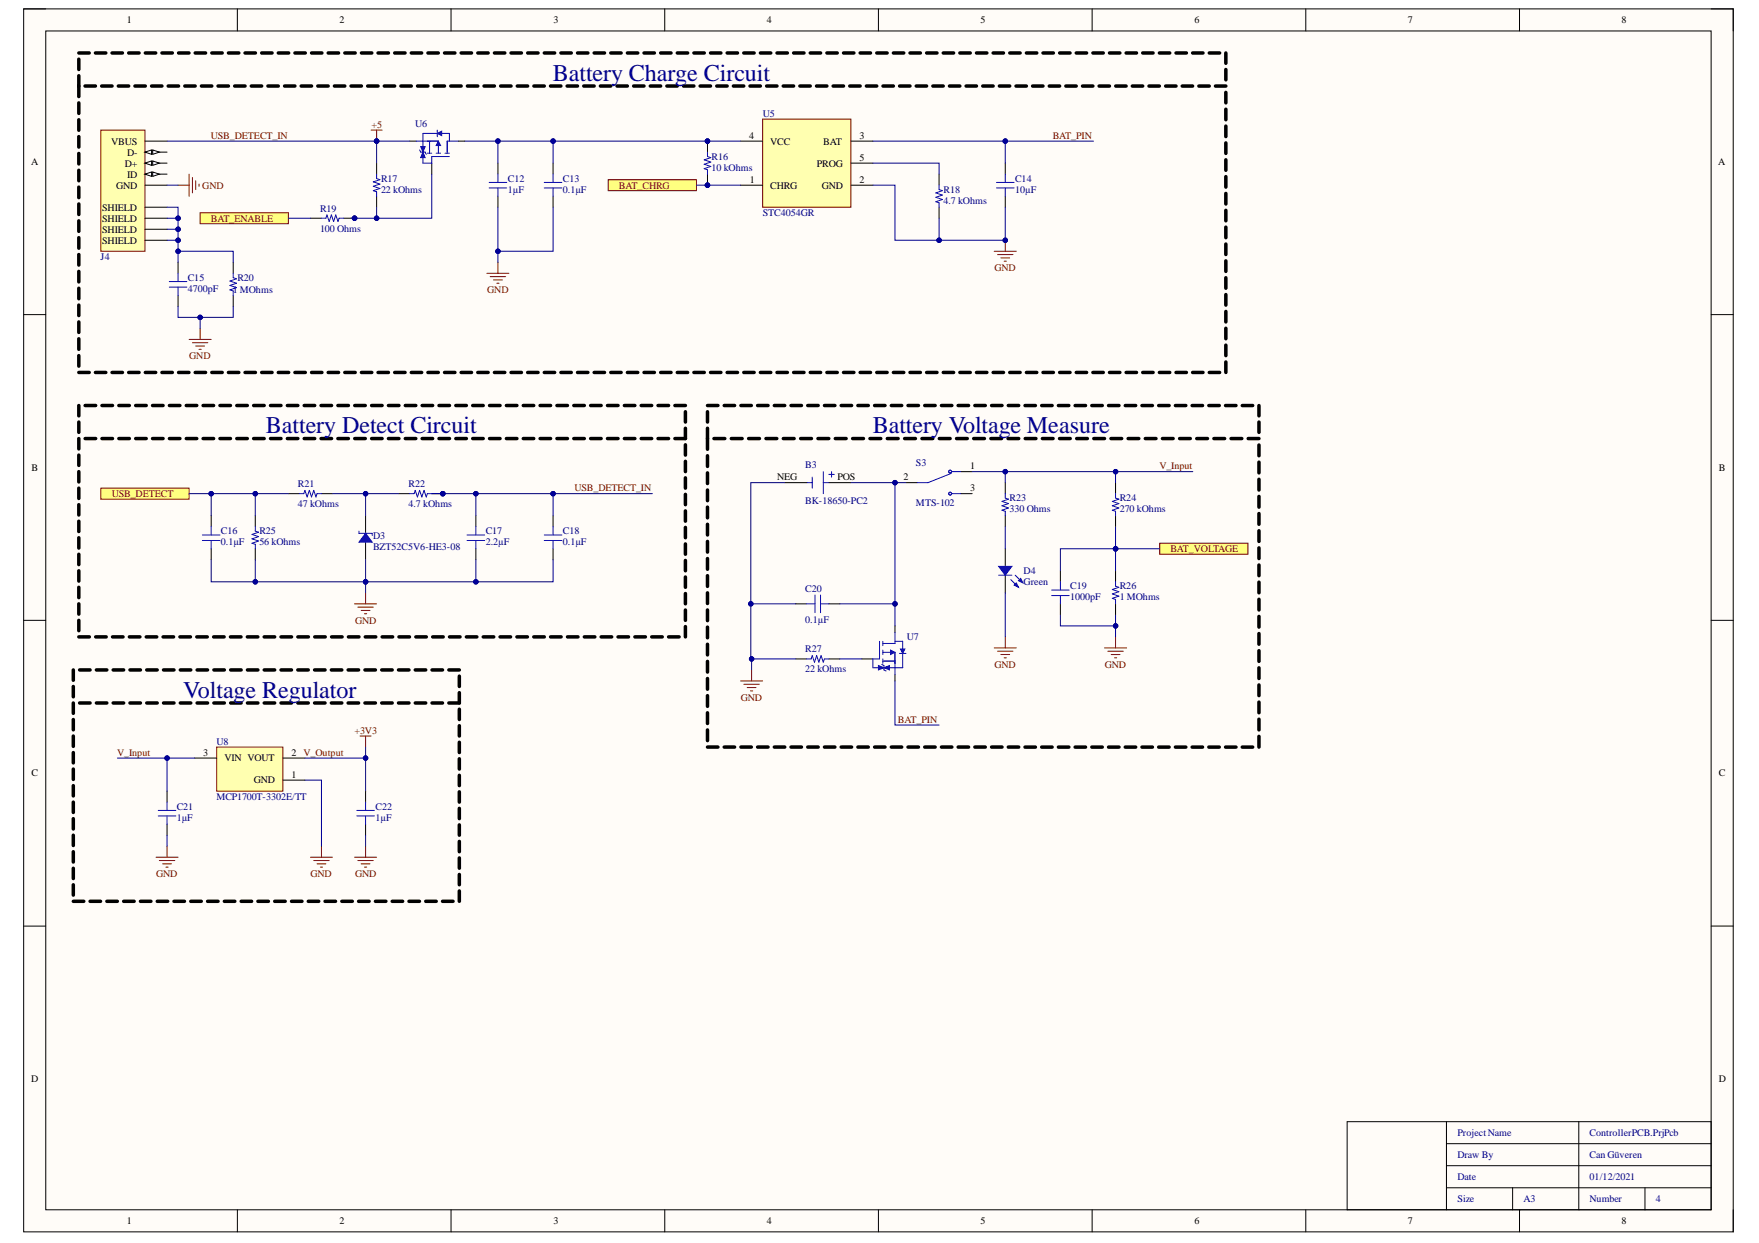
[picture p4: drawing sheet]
<svg xmlns="http://www.w3.org/2000/svg" width="297mm" height="210mm" viewBox="0 0 297 210" stroke-linecap="round" stroke-linejoin="round" font-family="sans-serif">
<defs><g id="words">
<g font-size="4.1" fill="#000080">
<text x="93.4" y="13.7">Battery Charge Circuit</text>
<text x="44.9" y="73.2">Battery Detect Circuit</text>
<text x="147.4" y="73.2">Battery Voltage Measure</text>
<text x="31" y="117.9">Voltage Regulator</text>
</g>
<g font-size="1.7">
<text x="21.4" y="3.9">1</text>
<text x="57.3" y="3.9">2</text>
<text x="93.5" y="3.9">3</text>
<text x="129.5" y="3.9">4</text>
<text x="165.6" y="3.9">5</text>
<text x="201.7" y="3.9">6</text>
<text x="237.7" y="3.9">7</text>
<text x="273.8" y="3.9">8</text>
<text x="126.5" y="23.5">4</text>
<text x="145.1" y="23.5">3</text>
<text x="5.2" y="27.9">A</text>
<text x="18.8" y="24.4">VBUS</text>
<text x="21.1" y="28.1">D+</text>
<text x="21.5" y="26.3">D-</text>
<text x="21.5" y="30">ID</text>
<text x="130.1" y="24.4">VCC</text>
<text x="137.9" y="28.1">PROG</text>
<text x="139" y="24.4">BAT</text>
<text x="145.1" y="27.2">5</text>
<text x="290.2" y="27.9">A</text>
<text x="17.3" y="35.6">SHIELD</text>
<text x="19.6" y="31.9">GND</text>
<text x="126.6" y="30.9">1</text>
<text x="130.1" y="31.9">CHRG</text>
<text x="138.8" y="31.9">GND</text>
<text x="145.1" y="30.9">2</text>
<text x="17.3" y="37.4">SHIELD</text>
<text x="17.3" y="39.3">SHIELD</text>
<text x="17.3" y="41.1">SHIELD</text>
<text x="5.3" y="79.5">B</text>
<text x="131.3" y="81.1">NEG</text>
<text x="141.4" y="81.1">POS</text>
<text x="152.6" y="81.1">2</text>
<text x="163.8" y="79.2">1</text>
<text x="163.8" y="83">3</text>
<text x="290.2" y="79.5">B</text>
<text x="5.3" y="131.1">C</text>
<text x="34.3" y="127.7">3</text>
<text x="37.9" y="128.6">VIN VOUT</text>
<text x="49.2" y="131.4">1</text>
<text x="49.2" y="127.7">2 V_Output</text>
<text x="290.2" y="131.1">C</text>
<text x="42.9" y="132.3">GND</text>
<text x="5.2" y="182.7">D</text>
<text x="290.2" y="182.7">D</text>
<text x="21.4" y="206.7">1</text>
<text x="57.3" y="206.7">2</text>
<text x="93.5" y="206.7">3</text>
<text x="129.5" y="206.7">4</text>
<text x="165.6" y="206.7">5</text>
<text x="201.7" y="206.7">6</text>
<text x="237.7" y="206.7">7</text>
<text x="273.8" y="206.7">8</text>
</g>
<g font-size="1.7" fill="#800000">
<text x="35.6" y="23.5">USB_DETECT_IN</text>
<text x="62.8" y="21.6">+5</text>
<text x="177.8" y="23.5">BAT_PIN</text>
<text x="34.2" y="31.9">GND</text>
<text x="104.5" y="31.9">BAT_CHRG</text>
<text x="35.6" y="37.4">BAT_ENABLE</text>
<text x="168" y="45.8">GND</text>
<text x="82.3" y="49.5">GND</text>
<text x="32" y="60.7">GND</text>
<text x="18.9" y="83.9">USB_DETECT</text>
<text x="97" y="83">USB_DETECT_IN</text>
<text x="195.8" y="79.2">V_Input</text>
<text x="197.6" y="93.3">BAT_VOLTAGE</text>
<text x="60" y="105.3">GND</text>
<text x="168" y="112.8">GND</text>
<text x="186.6" y="112.8">GND</text>
<text x="125.1" y="118.4">GND</text>
<text x="59.9" y="123.9">+3V3</text>
<text x="151.6" y="122.1">BAT_PIN</text>
<text x="19.8" y="127.7">V_Input</text>
<text x="26.4" y="148.1">GND</text>
<text x="52.4" y="148.1">GND</text>
<text x="60" y="148.1">GND</text>
</g>
<g font-size="1.7" fill="#000080">
<text x="70.1" y="21.4">U6</text>
<text x="128.8" y="19.8">U5</text>
<text x="120.2" y="28.9">10 kOhms</text>
<text x="120.2" y="27">R16</text>
<text x="54" y="35.7">R19</text>
<text x="64.4" y="32.6">22 kOhms</text>
<text x="64.4" y="30.8">R17</text>
<text x="85.8" y="32.6">1µF</text>
<text x="85.8" y="30.8">C12</text>
<text x="95.1" y="32.6">0.1µF</text>
<text x="95.1" y="30.8">C13</text>
<text x="159.3" y="34.5">4.7 kOhms</text>
<text x="159.3" y="32.6">R18</text>
<text x="171.4" y="32.6">10µF</text>
<text x="171.4" y="30.8">C14</text>
<text x="54" y="39.1">100 Ohms</text>
<text x="128.8" y="36.5">STC4054GR</text>
<text x="17" y="43.9">J4</text>
<text x="31.7" y="47.5">C15</text>
<text x="40.1" y="47.5">R20</text>
<text x="31.7" y="49.3">4700pF</text>
<text x="39.3" y="49.5">1 MOhms</text>
<text x="50.3" y="82.3">R21</text>
<text x="69" y="82.3">R22</text>
<text x="136" y="79.1">B3</text>
<text x="154.7" y="78.7">S3</text>
<text x="50.3" y="85.6">47 kOhms</text>
<text x="69" y="85.6">4.7 kOhms</text>
<text x="136" y="85.1">BK-18650-PC2</text>
<text x="154.7" y="85.4">MTS-102</text>
<text x="170.5" y="86.5">330 Ohms</text>
<text x="170.5" y="84.7">R23</text>
<text x="189.1" y="86.5">270 kOhms</text>
<text x="189.1" y="84.7">R24</text>
<text x="37.3" y="92.1">0.1µF</text>
<text x="37.3" y="90.2">C16</text>
<text x="43.8" y="92.1">56 kOhms</text>
<text x="43.8" y="90.2">R25</text>
<text x="63" y="91">D3</text>
<text x="63" y="92.8">BZT52C5V6-HE3-08</text>
<text x="82" y="92.1">2.2µF</text>
<text x="82" y="90.2">C17</text>
<text x="95.1" y="92.1">0.1µF</text>
<text x="95.1" y="90.2">C18</text>
<text x="136" y="99.9">C20</text>
<text x="172.9" y="97">D4</text>
<text x="172.9" y="98.8">Green</text>
<text x="180.7" y="101.4">1000pF</text>
<text x="180.7" y="99.5">C19</text>
<text x="189.1" y="101.4">1 MOhms</text>
<text x="189.1" y="99.5">R26</text>
<text x="136" y="105.2">0.1µF</text>
<text x="136" y="113.5">22 kOhms</text>
<text x="136" y="110.2">R27</text>
<text x="153.2" y="108.1">U7</text>
<text x="36.5" y="125.8">U8</text>
<text x="29.9" y="136.8">C21</text>
<text x="36.5" y="135.1">MCP1700T-3302E/TT</text>
<text x="63.4" y="136.8">C22</text>
<text x="29.9" y="138.6">1µF</text>
<text x="63.4" y="138.6">1µF</text>
<text x="246.1" y="191.9">ProjectName</text>
<text x="268.4" y="191.9">ControllerPCB.PrjPcb</text>
<text x="246.1" y="195.6">Draw By</text>
<text x="268.4" y="195.6">Can Güveren</text>
<text x="246.1" y="199.3">Date</text>
<text x="246.1" y="203">Size</text>
<text x="257.3" y="203">A3</text>
<text x="268.4" y="203">Number</text>
<text x="268.4" y="199.3">01/12/2021</text>
<text x="279.6" y="203">4</text>
</g>
</g></defs>
<path d="M4 1.5h288.7v206.5h-288.7z" fill-rule="evenodd" fill="#fffcf8"/>
<path d="M4 1.5h288.7v206.5h-288.7z" fill="none" stroke="#000" stroke-width=".17"/>
<path d="M7.7 5.2h281.3v199.1h-281.3z" fill-rule="evenodd" fill="#fffcf8"/>
<g fill="none" stroke="#000" stroke-width=".17">
<path d="M4 1.5h3.7M7.7 5.2h281.3v199.1h-281.3zM40.1 1.5v3.7M76.2 1.5v3.7M112.3 1.5v3.7M148.3 1.5v3.7M184.4 1.5v3.7M220.5 1.5v3.7M256.6 1.5v3.7M289 1.5h3.7v3.7M169.8 27.5v1.9M169.8 33.1v1.9"/>
<path d="M4 53.1h3.7M289 53.1h3.7M4 104.8h3.7M134.4 111.3h1.8M134.4 102h1.8M140 111.3h1.8M140 102h1.8M289 104.8h3.7M4 156.4h3.7M289 156.4h3.7M227.5 189.4h61.5v14.9h-61.5zM244.3 189.4v14.9"/>
<path d="M244.3 193.1h44.7M244.3 196.9h44.7M266.6 189.4v14.9M40.1 204.3v3.7M76.2 204.3v3.7M112.3 204.3v3.7M148.3 204.3v3.7M184.4 204.3v3.7M220.5 204.3v3.7M244.3 200.6h44.7M255.4 200.6v3.7M256.6 204.3v3.7"/>
<path d="M277.8 200.6v3.7M292.7 204.3v3.7"/>
</g>
<path d="M168.3 30.8h2.9M168.3 31.7h2.9M169.8 29.4v1.4M169.8 31.7v1.4M136.2 111.3h.8l.2-.6 .3 1.1 .4-1.1 .4 1.1 .4-1.1 .3 1.1 .2-.5h.8M136.2 102h1.4M137.6 100.5v3M138.6 102h1.4M138.6 100.5v3" fill="none" stroke="#00f" stroke-width=".17"/>
<path d="M167.9 42.4h3.7M168.5 43h2.6M169 43.6h1.5M169.6 44.1h.3M169.8 40.6v1.8M125.1 115h3.7M125.6 115.5h2.6M126.2 116.1h1.5M126.7 116.7h.4M126.9 113.1v1.9" fill="none" stroke="#800000" stroke-width=".17"/>
<circle cx="169.8" cy="40.6" r=".37" fill="#000080"/>
<circle cx="169.8" cy="40.6" r=".37" fill="none" stroke="#000080" stroke-width=".17"/>
<path d="M63.6 27.5v1.9M63.6 33.1v1.9M158.6 29.4v1.9M158.6 35v1.9" fill="none" stroke="#000" stroke-width=".17"/>
<path d="M63.6 29.4v.8l.6 .1-1.2 .4 1.2 .4-1.2 .4 1.2 .3-1.2 .4 .6 .2v.7M158.6 31.3v.7l.5 .2-1.1 .4 1.1 .3-1.1 .4 1.1 .4-1.1 .4 .6 .1v.8" fill="none" stroke="#00f" stroke-width=".17"/>
<path d="M82.2 46.2h3.7M82.8 46.7h2.6M83.3 47.3h1.5M83.9 47.8h.4M84.1 44.3v1.9" fill="none" stroke="#800000" stroke-width=".17"/>
<circle cx="59.9" cy="36.9" r=".37" fill="#000080"/>
<circle cx="59.9" cy="36.9" r=".37" fill="none" stroke="#000080" stroke-width=".17"/>
<path d="M58 36.9h1.9" fill="none" stroke="#000" stroke-width=".17"/>
<circle cx="59.9" cy="36.9" r=".37" fill="#000080"/>
<circle cx="59.9" cy="36.9" r=".37" fill="none" stroke="#000080" stroke-width=".17"/>
<path d="M52.4 36.9h1.9M84.1 27.5v1.9M84.1 33.1v1.9M93.4 27.5v1.9M93.4 33.1v1.9" fill="none" stroke="#000" stroke-width=".17"/>
<path d="M54.3 36.9h.7l.2-.6 .4 1.1 .4-1.1 .3 1.1 .4-1.1 .4 1.1 .2-.5h.7M82.6 30.8h3M82.6 31.7h3M84.1 29.4v1.4M84.1 31.7v1.4M91.9 30.8h3M91.9 31.7h3M93.4 29.4v1.4M93.4 31.7v1.4" fill="none" stroke="#00f" stroke-width=".17"/>
<path d="M17 22h7.5v20.4h-7.5z" fill-rule="evenodd" fill="#ffffb0"/>
<path d="M17 22h7.5v20.4h-7.5z" fill="none" stroke="#800000" stroke-width=".17"/>
<path d="M24.5 23.8h3.7M24.5 25.7h3.7" fill="none" stroke="#000" stroke-width=".17"/>
<path d="M24.5 25.7l1.1-.4v.8z" fill="#f8fcff"/>
<path d="M24.5 25.7l1.1-.4v.8z" fill="none" stroke="#000" stroke-width=".17"/>
<path d="M25.8 25.3l1.1 .4-1.1 .4z" fill="#f8fcff"/>
<path d="M24.5 27.5h3.7M25.8 25.3l1.1 .4-1.1 .4z" fill="none" stroke="#000" stroke-width=".17"/>
<path d="M24.5 27.5l1.1-.3v.7z" fill="#f8fcff"/>
<path d="M24.5 27.5l1.1-.3v.7z" fill="none" stroke="#000" stroke-width=".17"/>
<path d="M25.8 27.2l1.1 .3-1.1 .4z" fill="#f8fcff"/>
<path d="M24.5 29.4h3.7M25.8 27.2l1.1 .3-1.1 .4z" fill="none" stroke="#000" stroke-width=".17"/>
<path d="M24.5 29.4l1.1-.4v.8z" fill="#f8fcff"/>
<path d="M24.5 29.4l1.1-.4v.8z" fill="none" stroke="#000" stroke-width=".17"/>
<path d="M25.8 29l1.1 .4-1.1 .4z" fill="#f8fcff"/>
<path d="M24.5 31.3h3.7M24.5 35h3.7M24.5 36.9h3.7M24.5 38.7h3.7M25.8 29l1.1 .4-1.1 .4zM24.5 40.6h3.7M179.1 96.4v1.9M188.4 81.5v1.9M188.4 87.1v1.8M188.4 96.4v1.9M179.1 102v1.8M188.4 102v1.8" fill="none" stroke="#000" stroke-width=".17"/>
<path d="M30.1 31.3h1.8M31.9 29.4v3.7M32.5 30v2.6M33.1 30.5v1.5M33.6 31.1v.4M186.5 109.4h3.8M187.1 110h2.6M187.6 110.5h1.5M188.2 111.1h.4M188.4 107.6v1.8" fill="none" stroke="#800000" stroke-width=".17"/>
<path d="M177.6 99.6h3M179.1 98.3v1.3M188.4 83.4v.7l.5 .2-1.1 .4 1.1 .3-1.1 .4 1.1 .4-1.1 .4 .6 .1v.8M188.4 98.3v.7l.5 .2-1.1 .4 1.1 .3-1.1 .4 1.1 .4-1.1 .3 .6 .2v.8M177.6 100.6h3M179.1 100.6v1.4" fill="none" stroke="#00f" stroke-width=".17"/>
<path d="M128.8 20.1h14.9v14.9h-14.9z" fill-rule="evenodd" fill="#ffffb0"/>
<path d="M128.8 20.1h14.9v14.9h-14.9z" fill="none" stroke="#800000" stroke-width=".17"/>
<path d="M125.1 31.3h3.7M125.1 23.8h3.7M143.7 31.3h3.7M143.7 23.8h3.7M143.7 27.5h3.7" fill="none" stroke="#000" stroke-width=".17"/>
<circle cx="119.5" cy="23.8" r=".37" fill="#000080"/>
<circle cx="119.5" cy="23.8" r=".37" fill="none" stroke="#000080" stroke-width=".17"/>
<circle cx="119.5" cy="31.3" r=".37" fill="#000080"/>
<circle cx="119.5" cy="31.3" r=".37" fill="none" stroke="#000080" stroke-width=".17"/>
<path d="M119.5 23.8v1.9" fill="none" stroke="#000" stroke-width=".17"/>
<circle cx="119.5" cy="23.8" r=".37" fill="#000080"/>
<circle cx="119.5" cy="23.8" r=".37" fill="none" stroke="#000080" stroke-width=".17"/>
<path d="M119.5 29.4v1.9" fill="none" stroke="#000" stroke-width=".17"/>
<circle cx="119.5" cy="31.3" r=".37" fill="#000080"/>
<circle cx="119.5" cy="31.3" r=".37" fill="none" stroke="#000080" stroke-width=".17"/>
<path d="M119.5 25.7v.7l.5 .2-1.1 .4 1.1 .4-1.1 .3 1.1 .4-1.1 .4 .6 .2v.7" fill="none" stroke="#00f" stroke-width=".17"/>
<path d="M62.7 22h1.8M63.6 22v1.8" fill="none" stroke="#800000" stroke-width=".17"/>
<circle cx="63.6" cy="23.8" r=".37" fill="#000080"/>
<circle cx="63.6" cy="23.8" r=".37" fill="none" stroke="#000080" stroke-width=".17"/>
<path d="M30.1 44.3v1.9M30.1 49.9v1.8M39.4 44.3v1.9M39.4 49.9v1.8M35.7 87.1v1.8M35.7 92.7v1.8M61.7 87.1v3M61.7 91.6v2.9M80.4 87.1v1.8M80.4 92.7v1.8" fill="none" stroke="#000" stroke-width=".17"/>
<g fill="none" stroke="#00f" stroke-width=".17">
<path d="M28.6 47.5h3M28.6 48.5h3M30.1 46.2v1.3M30.1 48.5v1.4M39.4 46.2v.7l.5 .2-1.1 .4 1.1 .3-1.1 .4 1.1 .4-1.1 .3 .6 .2v.8M34.2 90.3h2.9M34.2 91.3h2.9M35.7 88.9v1.4M35.7 91.3v1.4M60.6 90.1h2.3M78.9 90.3h2.9M78.9 91.3h2.9"/>
<path d="M80.4 88.9v1.4M80.4 91.3v1.4"/>
</g>
<path d="M31.9 57.3h3.8M32.5 57.9h2.6M33.1 58.4h1.4M33.6 59h.4M33.8 55.5v1.8" fill="none" stroke="#800000" stroke-width=".17"/>
<path d="M61.7 90.1l1.2 1.5h-2.3z" fill="#00f"/>
<path d="M60.6 89.7v.4M61.7 90.1l1.2 1.5h-2.3zM62.9 90.1v.3" fill="none" stroke="#00f" stroke-width=".17"/>
<circle cx="74.8" cy="83.4" r=".37" fill="#000080"/>
<circle cx="74.8" cy="83.4" r=".37" fill="none" stroke="#000080" stroke-width=".17"/>
<path d="M67.3 83.4h1.9M72.9 83.4h1.9" fill="none" stroke="#000" stroke-width=".17"/>
<circle cx="74.8" cy="83.4" r=".37" fill="#000080"/>
<circle cx="74.8" cy="83.4" r=".37" fill="none" stroke="#000080" stroke-width=".17"/>
<path d="M43.1 88.9v.8l.6 .2-1.2 .3 1.2 .4-1.2 .4 1.2 .4-1.2 .3 .6 .2v.8M50.6 83.4h.7l.2-.6 .4 1.1 .3-1.1 .4 1.1 .4-1.1 .4 1.1 .1-.5h.8M69.2 83.4h.7l.2-.6 .4 1.1 .4-1.1 .3 1.1 .4-1.1 .4 1.1 .2-.5h.7M91.9 90.3h3M91.9 91.3h3M93.4 88.9v1.4M93.4 91.3v1.4" fill="none" stroke="#00f" stroke-width=".17"/>
<path d="M43.1 87.1v1.8M43.1 92.7v1.8M48.7 83.4h1.9M54.3 83.4h1.8M93.4 87.1v1.8M93.4 92.7v1.8" fill="none" stroke="#000" stroke-width=".17"/>
<path d="M59.9 102h3.7M60.4 102.5h2.6M61 103.1h1.5M61.5 103.6h.4M61.7 100.1v1.9" fill="none" stroke="#800000" stroke-width=".17"/>
<g fill="none" stroke="#000" stroke-width=".59">
<path d="M13.3 10v1.7M13.3 12.8v3.5M13.3 17.4v1.8M13.3 8.9h1.8M14.4 14.5h1.7M16.1 8.9h1.8M17.2 14.5h1.7M18.9 8.9h1.8M20 14.5h1.7M21.7 8.9h1.8M22.8 14.5h1.7M24.5 8.9h1.8"/>
<path d="M25.6 14.5h1.7M27.3 8.9h1.8M28.4 14.5h1.8M30.2 8.9h1.7M31.2 14.5h1.8M33 8.9h1.7M34 14.5h1.8M35.8 8.9h1.7M36.8 14.5h1.8M38.6 8.9h1.7M39.6 14.5h1.8M41.4 8.9h1.7"/>
<path d="M42.4 14.5h1.8M44.2 8.9h1.7M45.2 14.5h1.8M47 8.9h1.7M48.1 14.5h1.7M49.8 8.9h1.8M50.9 14.5h1.7M52.6 8.9h1.8M53.7 14.5h1.7M55.4 8.9h1.8M56.5 14.5h1.7M58.2 8.9h1.8"/>
<path d="M59.3 14.5h1.7M61 8.9h1.8M62.1 14.5h1.7M63.8 8.9h1.8M64.9 14.5h1.7M66.6 8.9h1.8M67.7 14.5h1.8M69.5 8.9h1.7M70.5 14.5h1.8M72.3 8.9h1.7M73.3 14.5h1.8M75.1 8.9h1.7"/>
<path d="M76.1 14.5h1.8M77.9 8.9h1.7M78.9 14.5h1.8M80.7 8.9h1.7M81.7 14.5h1.8M83.5 8.9h1.7M84.5 14.5h1.8M86.3 8.9h1.8M87.4 14.5h1.7M89.1 8.9h1.8M90.2 14.5h1.7M91.9 8.9h1.8"/>
<path d="M93 14.5h1.7M94.7 8.9h1.8M95.8 14.5h1.7M97.5 8.9h1.8M98.6 14.5h1.7M100.3 8.9h1.8M101.4 14.5h1.7M103.1 8.9h1.8M104.2 14.5h1.7M105.9 8.9h1.8M107 14.5h1.8M108.8 8.9h1.7"/>
<path d="M109.8 14.5h1.8M111.6 8.9h1.7M112.6 14.5h1.8M114.4 8.9h1.7M115.4 14.5h1.8M117.2 8.9h1.7M118.2 14.5h1.8M120 8.9h1.7M121 14.5h1.8M122.8 8.9h1.7M123.8 14.5h1.8M125.6 8.9h1.8"/>
<path d="M126.6 14.5h1.8M128.4 8.9h1.8M129.5 14.5h1.7M131.2 8.9h1.8M132.3 14.5h1.7M134 8.9h1.8M135.1 14.5h1.7M136.8 8.9h1.8M137.9 14.5h1.7M139.6 8.9h1.8M140.7 14.5h1.7M142.4 8.9h1.8"/>
<path d="M143.5 14.5h1.7M145.2 8.9h1.8M146.3 14.5h1.8M148.1 8.9h1.7M149.1 14.5h1.8M150.9 8.9h1.7M151.9 14.5h1.8M153.7 8.9h1.7M154.7 14.5h1.8M156.5 8.9h1.7M157.5 14.5h1.8M159.3 8.9h1.7"/>
<path d="M160.3 14.5h1.8M162.1 8.9h1.7M163.1 14.5h1.8M164.9 8.9h1.8M166 14.5h1.7M167.7 8.9h1.8M168.8 14.5h1.7M170.5 8.9h1.8M171.6 14.5h1.7M173.3 8.9h1.8M174.4 14.5h1.7M176.1 8.9h1.8"/>
<path d="M177.2 14.5h1.7M178.9 8.9h1.8M180 14.5h1.7M181.7 8.9h1.8M182.8 14.5h1.8M184.6 8.9h1.7M185.6 14.5h1.8M187.4 8.9h1.7M188.4 14.5h1.8M190.2 8.9h1.7M191.2 14.5h1.8M193 8.9h1.7"/>
<path d="M194 14.5h1.8M195.8 8.9h1.7M196.8 14.5h1.8M198.6 8.9h1.7M199.6 14.5h1.8M201.4 8.9h1.7M202.5 14.5h1.7M204.2 8.9h1.8M205.3 14.5h1.7M207 8.9v1.8M207 11.7v1.8M207 15.6v1.8"/>
<path d="M207 18.4v1.8M13.3 20.2v1.8M13.3 23.1v1.7M13.3 25.9v1.8M13.3 28.8v1.7M13.3 31.6v1.8M13.3 34.4v1.8M13.3 37.3v1.8M207 21.3v1.8M207 24.1v1.8M207 27v1.8M207 29.8v1.8"/>
<path d="M207 32.7v1.7M207 35.5v1.8M207 38.4v1.7M13.3 40.1v1.8M13.3 43v1.8M13.3 45.8v1.8M13.3 48.7v1.8M13.3 51.5v1.8M13.3 54.4v1.7M13.3 57.2v1.8M207 41.2v1.8M207 44v1.8"/>
<path d="M207 46.9v1.8M207 49.7v1.8M207 52.6v1.8M207 55.4v1.8M207 58.3v1.8M13.3 60.1v1.7M13.3 68.5v1.7M13.3 71.3v1.7M13.3 74.1v1.7M13.3 76.9v1.7M13.3 79.6v1.8M13.3 62.9h1.8"/>
<path d="M14.4 74.1h1.8M14.4 68.5h1.8M16.1 62.9h1.8M17.2 74.1h1.8M17.2 68.5h1.8M18.9 62.9h1.8M20.1 74.1h1.7M20.1 68.5h1.7M21.7 62.9h1.8M22.9 74.1h1.8M22.9 68.5h1.8M24.5 62.9h1.8"/>
<path d="M25.8 74.1h1.7M25.8 68.5h1.7M27.3 62.9h1.8M28.6 74.1h1.8M28.6 68.5h1.8M30.2 62.9h1.7M31.4 74.1h1.8M31.4 68.5h1.8M33 62.9h1.7M34.3 74.1h1.8M34.3 68.5h1.8M35.8 62.9h1.7"/>
<path d="M37.1 74.1h1.8M37.1 68.5h1.8M38.6 62.9h1.7M40 74.1h1.8M40 68.5h1.8M41.4 62.9h1.7M42.8 74.1h1.8M42.8 68.5h1.8M44.2 62.9h1.7M45.7 74.1h1.8M45.7 68.5h1.8M47 62.9h1.7"/>
<path d="M48.5 74.1h1.8M48.5 68.5h1.8M49.8 62.9h1.8M51.4 74.1h1.7M51.4 68.5h1.7M52.6 62.9h1.8M54.2 74.1h1.8M54.2 68.5h1.8M55.4 62.9h1.8M57.1 74.1h1.7M57.1 68.5h1.7M58.2 62.9h1.8"/>
<path d="M59.9 74.1h1.8M59.9 68.5h1.8M61 62.9h1.8M62.8 74.1h1.7M62.8 68.5h1.7M63.8 62.9h1.8M65.6 74.1h1.8M65.6 68.5h1.8M66.6 62.9h1.8M68.4 74.1h1.8M68.4 68.5h1.8M69.5 62.9h1.7"/>
<path d="M71.3 74.1h1.8M71.3 68.5h1.8M72.3 62.9h1.7M74.1 74.1h1.8M74.1 68.5h1.8M75.1 62.9h1.7M77 74.1h1.8M77 68.5h1.8M77.9 62.9h1.7M79.8 74.1h1.8M79.8 68.5h1.8M80.7 62.9h1.7"/>
<path d="M82.7 74.1h1.7M82.7 68.5h1.7M83.5 62.9h1.7M85.5 74.1h1.8M85.5 68.5h1.8M86.3 62.9h1.8M88.4 74.1h1.7M88.4 68.5h1.7M89.1 62.9h1.8M91.2 74.1h1.8M91.2 68.5h1.8M91.9 62.9h1.8"/>
<path d="M94 74.1h1.8M94 68.5h1.8M94.7 62.9h1.8M96.9 74.1h1.8M96.9 68.5h1.8M97.5 62.9h1.8M99.7 74.1h1.8M99.7 68.5h1.8M100.3 62.9h1.8M102.6 74.1h1.8M102.6 68.5h1.8M103.1 62.9h1.8"/>
<path d="M105.4 74.1h1.8M105.4 68.5h1.8M105.9 62.9h1.8M108.3 74.1h1.8M108.3 68.5h1.8M108.8 62.9h1.7M111.1 74.1h1.8M111.1 68.5h1.8M111.6 62.9h1.7M114 68.5h1.7M114.4 62.9h1.7M115.7 72.3v1.8h-1.7"/>
<path d="M115.7 69.5v1.8M115.7 75.1v1.8M115.7 77.9v1.7M117.2 62.9h1.7M119.5 69.5v1.8M119.5 72.3v3.6M119.5 77v1.8M119.5 79.9v1.8M119.5 68.5h1.7M120 62.9h1.7M120.6 74.1h1.8M122.3 68.5h1.8"/>
<path d="M122.8 62.9h1.7M123.5 74.1h1.8M125.1 68.5h1.8M125.6 62.9h1.8M126.4 74.1h1.9M127.9 68.5h1.8M128.4 62.9h1.8M129.4 74.1h1.8M130.8 68.5h1.7M131.2 62.9h1.8M132.3 74.1h1.8M133.6 68.5h1.7"/>
<path d="M134 62.9h1.8M135.2 74.1h1.8M136.4 68.5h1.8M136.8 62.9h1.8M138.1 74.1h1.9M139.2 68.5h1.8M139.6 62.9h1.8M141.1 74.1h1.8M142 68.5h1.8M142.4 62.9h1.8M144 74.1h1.8M144.9 68.5h1.7"/>
<path d="M145.2 62.9h1.8M146.9 74.1h1.8M147.7 68.5h1.8M148.1 62.9h1.7M149.8 74.1h1.9M150.5 68.5h1.8M150.9 62.9h1.7M152.8 74.1h1.8M153.3 68.5h1.8M153.7 62.9h1.7M155.7 74.1h1.8M156.2 68.5h1.7"/>
<path d="M156.5 62.9h1.7M158.6 74.1h1.8M159 68.5h1.7M159.3 62.9h1.7M161.5 74.1h1.8M161.8 68.5h1.8M162.1 62.9h1.7M164.4 74.1h1.8M164.6 68.5h1.8M164.9 62.9h1.8M167.3 74.1h1.8M167.4 68.5h1.8"/>
<path d="M167.7 62.9h1.8M170.2 74.1h1.8M170.3 68.5h1.7M170.5 62.9h1.8M173.1 68.5h1.7M173.1 74.1h1.8M173.3 62.9h1.8M175.9 68.5h1.8M176 74.1h1.8M176.1 62.9h1.8M178.7 68.5h1.8M178.9 74.1h1.8"/>
<path d="M178.9 62.9h1.8M181.6 68.5h1.7M181.7 62.9h1.8M181.8 74.1h1.8M184.4 68.5h1.7M184.6 62.9h1.7M184.7 74.1h1.8M187.2 68.5h1.8M187.4 62.9h1.7M187.6 74.1h1.8M190 68.5h1.8M190.2 62.9h1.7"/>
<path d="M190.5 74.1h1.8M192.8 68.5h1.8M193 62.9h1.7M193.4 74.1h1.8M195.7 68.5h1.7M195.8 62.9h1.7M196.3 74.1h1.8M198.5 68.5h1.8M198.6 62.9h1.7M199.2 74.1h1.8M201.3 68.5h1.8M201.4 62.9h1.7"/>
<path d="M202.1 74.1h1.8M204.1 68.5h1.8M204.2 62.9h1.8M205 74.1h1.8M207 68.5h1.7M207 61.1v1.8M207.9 74.1h1.8M209.8 68.5h1.7M210.8 74.1h1.8M212.6 68.5v1.7M212.6 71.3v1.7M212.6 75.1v1.9"/>
<path d="M212.6 78v1.9M13.3 82.4v1.8M13.3 85.2v1.8M13.3 88v1.8M13.3 90.8v1.7M13.3 93.6v1.7M13.3 96.4v1.7M13.3 99.2v1.7M115.7 80.7v1.7M115.7 83.5v1.7M115.7 86.3v1.7M115.7 89.1v1.7"/>
<path d="M115.7 91.9v1.7M115.7 94.6v1.8M115.7 97.4v1.8M119.5 82.7v1.9M119.5 85.6v1.8M119.5 88.5v1.8M119.5 91.4v1.8M119.5 94.3v1.8M119.5 97.2v1.8M212.6 80.9v1.9M212.6 83.8v1.8M212.6 86.7v1.8"/>
<path d="M212.6 89.6v1.8M212.6 92.5v1.8M212.6 95.4v1.8M212.6 98.3v1.8M13.3 102v1.7M13.3 104.8v1.7M13.3 107.6h1.8M16.2 107.6h1.7M19 107.6h1.8M21.8 107.6h1.8M24.7 107.6h1.8M27.5 107.6h1.8"/>
<path d="M30.4 107.6h1.8M33.2 107.6h1.8M36.1 107.6h1.8M38.9 107.6h1.8M41.8 107.6h1.7M44.6 107.6h1.8M47.5 107.6h1.7M50.3 107.6h1.8M53.1 107.6h1.8M56 107.6h1.8M58.8 107.6h1.8M61.7 107.6h1.8"/>
<path d="M64.5 107.6h1.8M67.4 107.6h1.8M70.2 107.6h1.8M73.1 107.6h1.7M75.9 107.6h1.8M78.8 107.6h1.7M81.6 107.6h1.8M84.4 107.6h1.8M87.3 107.6h1.8M90.1 107.6h1.8M93 107.6h1.8M95.8 107.6h1.8"/>
<path d="M98.7 107.6h1.8M101.5 107.6h1.8M104.4 107.6h1.7M107.2 107.6h1.8M110.1 107.6h1.7M112.9 107.6h1.8M115.7 100.2v1.8M115.7 103v1.8M115.7 105.8v1.8M119.5 100.1v1.8M119.5 103v1.8M119.5 105.9v1.8"/>
<path d="M119.5 108.8v1.8M119.5 111.7v1.8M119.5 114.6v1.8M119.5 117.5v1.8M212.6 101.2v1.8M212.6 104.1v1.8M212.6 107v1.8M212.6 109.9v1.8M212.6 112.8v1.8M212.6 115.7v1.8M212.6 118.6v1.8M119.5 120.4v1.8"/>
<path d="M119.5 123.3v1.8M119.5 126.2h1.7M122.3 126.2h1.8M125.1 126.2h1.8M127.9 126.2h1.8M130.8 126.2h1.7M133.6 126.2h1.7M136.4 126.2h1.8M139.2 126.2h1.8M142 126.2h1.8M144.9 126.2h1.7M147.7 126.2h1.8"/>
<path d="M150.5 126.2h1.8M153.3 126.2h1.8M156.2 126.2h1.7M159 126.2h1.7M161.8 126.2h1.8M164.6 126.2h1.8M167.4 126.2h1.8M170.3 126.2h1.7M173.1 126.2h1.7M175.9 126.2h1.8M178.7 126.2h1.8M181.6 126.2h1.7"/>
<path d="M184.4 126.2h1.7M187.2 126.2h1.8M190 126.2h1.8M192.8 126.2h1.8M195.7 126.2h1.7M198.5 126.2h1.8M201.3 126.2h1.8M204.1 126.2h1.8M207 126.2h1.7M209.8 126.2h1.7M212.6 121.5v1.8M212.6 124.3v1.9"/>
</g>
<path d="M195.8 91.7h14.9v1.9h-14.9z" fill-rule="evenodd" fill="#ffff80"/>
<path d="M195.8 91.7h14.9v1.9h-14.9z" fill="none" stroke="#800000" stroke-width=".17"/>
<path d="M17 82.4h14.9v1.9h-14.9z" fill-rule="evenodd" fill="#ffff80"/>
<path d="M17 82.4h14.9v1.9h-14.9z" fill="none" stroke="#800000" stroke-width=".17"/>
<path d="M33.8 35.9h14.9v1.9h-14.9z" fill-rule="evenodd" fill="#ffff80"/>
<path d="M33.8 35.9h14.9v1.9h-14.9z" fill="none" stroke="#800000" stroke-width=".17"/>
<path d="M102.7 30.3h14.9v1.9h-14.9z" fill-rule="evenodd" fill="#ffff80"/>
<path d="M102.7 30.3h14.9v1.9h-14.9z" fill="none" stroke="#800000" stroke-width=".17"/>
<path d="M36.6 126.2h11.2v7.4h-11.2z" fill-rule="evenodd" fill="#ffffb0"/>
<g fill="none" stroke="#800000" stroke-width=".17">
<path d="M36.6 126.2h11.2v7.4h-11.2zM60.8 124.3h1.9M61.7 124.3v1.9M26.3 144.8h3.8M26.9 145.3h2.6M27.5 145.9h1.5M28 146.4h.4M28.2 142.9v1.9M52.4 144.8h3.7M53 145.3h2.6M53.5 145.9h1.5M54.1 146.4h.4"/>
<path d="M54.3 142.9v1.9M59.9 144.8h3.7M60.4 145.3h2.6M61 145.9h1.5M61.5 146.4h.4M61.7 142.9v1.9"/>
</g>
<path d="M162.3 79.6h1.9M153 81.5h1.9M162.3 83.4h1.9M169.8 92.7v2.9M169.8 97.1v3M28.2 133.6v1.9M28.2 139.2v1.8M32.9 128h3.7M47.8 131.7h3.7M47.8 128h3.7M61.7 133.6v1.9M61.7 139.2v1.8" fill="none" stroke="#000" stroke-width=".17"/>
<g fill="none" stroke="#00f" stroke-width=".17">
<path d="M160.6 79.9l-3.9 1.6h-1.8M160.7 79.6h1.6M160.7 83.4h1.6M168.6 97.1h2.3M26.7 136.9h3M26.7 137.8h3M28.2 135.5v1.4M28.2 137.8v1.4M60.2 136.9h3M60.2 137.8h3M61.7 135.5v1.4M61.7 137.8v1.4"/>
<circle cx="160.4" cy="79.6" r=".24"/>
<circle cx="160.4" cy="83.4" r=".24"/>
</g>
<g fill="none" stroke="#000" stroke-width=".59">
<path d="M12.4 113.1v1.8M12.4 115.9v1.8M12.4 118.7v1.8M13.4 113.1h1.8M13.4 118.7h1.8M16.3 113.1h1.7M16.3 118.7h1.7M19.1 113.1h1.8M19.1 118.7h1.8M21.9 113.1h1.8M21.9 118.7h1.8M24.8 113.1h1.7"/>
<path d="M24.8 118.7h1.7M27.6 113.1h1.8M27.6 118.7h1.8M30.4 113.1h1.8M30.4 118.7h1.8M33.3 113.1h1.8M33.3 118.7h1.8M36.1 113.1h1.8M36.1 118.7h1.8M38.9 113.1h1.8M38.9 118.7h1.8M41.8 113.1h1.8"/>
<path d="M41.8 118.7h1.8M44.6 113.1h1.8M44.6 118.7h1.8M47.5 113.1h1.7M47.5 118.7h1.7M50.3 113.1h1.8M50.3 118.7h1.8M53.1 113.1h1.8M53.1 118.7h1.8M56 113.1h1.7M56 118.7h1.7M58.8 113.1h1.8"/>
<path d="M58.8 118.7h1.8M61.6 113.1h1.8M61.6 118.7h1.8M64.5 113.1h1.7M64.5 118.7h1.7M67.3 113.1h1.8M67.3 118.7h1.8M70.1 113.1h1.8M70.1 118.7h1.8M73 113.1h1.7M73 118.7h1.7M75.8 113.1h1.8"/>
<path d="M77.6 114.2v1.7M77.6 117v1.7h-1.8M77.6 119.8v1.7M12.4 121.5v1.7M12.4 124.3v1.7M12.4 127.1v1.7M12.4 129.9v1.7M12.4 132.7v1.7M12.4 135.5v1.7M12.4 138.2v1.8M77.6 122.6v1.7M77.6 125.3v1.8"/>
<path d="M77.6 128.1v1.8M77.6 130.9v1.8M77.6 133.7v1.8M77.6 136.5v1.7M77.6 139.3v1.7M12.4 141v1.8M12.4 143.8v1.8M12.4 146.6v1.8M12.4 149.4v1.8M12.4 152.2h1.7M15.2 152.2h1.8M18 152.2h1.8"/>
<path d="M20.9 152.2h1.8M23.7 152.2h1.8M26.5 152.2h1.8M29.4 152.2h1.8M32.2 152.2h1.8M35.1 152.2h1.7M37.9 152.2h1.8M40.7 152.2h1.8M43.6 152.2h1.7M46.4 152.2h1.8M49.2 152.2h1.8M52.1 152.2h1.7"/>
<path d="M54.9 152.2h1.8M57.7 152.2h1.8M60.6 152.2h1.7M63.4 152.2h1.8M66.2 152.2h1.8M69.1 152.2h1.7M71.9 152.2h1.8M74.7 152.2h1.8M77.6 142.1v1.7M77.6 144.9v1.7M77.6 147.7v1.7M77.6 150.5v1.7"/>
</g>
<path d="M168.6 95.6h2.3l-1.1 1.5z" fill="#00f"/>
<path d="M168.6 95.6h2.3l-1.1 1.5zM171.4 97.1l1 1" fill="none" stroke="#00f" stroke-width=".17"/>
<path d="M172 98.1l.4-.4 .3 .7z" fill="#00f"/>
<path d="M170.7 97.9l1.1 1.1M172 98.1l.4-.4 .3 .7z" fill="none" stroke="#00f" stroke-width=".17"/>
<path d="M171.6 98.4l.4 .8-.8-.4z" fill="#00f"/>
<path d="M169.8 83.4v.7l.5 .2-1.1 .4 1.1 .3-1.1 .4 1.1 .4-1.1 .4 .6 .1v.8M171.6 98.4l.4 .8-.8-.4zM148.5 108.3v3h-1.1M149.1 108.7h2M149.1 111.6h2M149.1 108.3v.7M149.1 109.8v.7M149.1 111.3v.7M151.1 110.2v3.7" fill="none" stroke="#00f" stroke-width=".17"/>
<path d="M167.9 109.4h3.7M168.5 110h2.6M169 110.5h1.5M169.6 111.1h.3M169.8 107.6v1.8" fill="none" stroke="#800000" stroke-width=".17"/>
<path d="M169.8 81.5v1.9M169.8 87.1v1.8M145.5 111.3h1.9M151.1 113.9v1.1" fill="none" stroke="#000" stroke-width=".17"/>
<path d="M148.3 112.4l1 .4-1 .3z" fill="#00f"/>
<path d="M148.3 112.4l1 .4-1 .3z" fill="none" stroke="#00f" stroke-width=".17"/>
<path d="M149.3 112.8l.9-.4v.7z" fill="#00f"/>
<path d="M148.9 112.2l.4 .2v.7l.3 .2M149.3 112.8l.9-.4v.7zM151.1 108.3h1.3v4.5h-5v-1.5M151.1 106.8v1.9M151.9 110.3h1.1" fill="none" stroke="#00f" stroke-width=".17"/>
<path d="M151.1 105.7v1.1" fill="none" stroke="#000" stroke-width=".17"/>
<path d="M152.1 109.6h.7l-.4 .7z" fill="#00f"/>
<path d="M152.1 109.6h.7l-.4 .7z" fill="none" stroke="#00f" stroke-width=".17"/>
<path d="M150.4 109.8l.7 .4-.7 .3z" fill="#00f"/>
<path d="M70.3 23.8h3.7M72.2 25.9h.7M72.5 23.8v2.1M73.7 25.9h.7M75.1 25.9h.8M75.5 23.8v2.1M75.9 26.4h-3v1.1M149.1 110.2h1.3M150.4 109.8l.7 .4-.7 .3z" fill="none" stroke="#00f" stroke-width=".17"/>
<path d="M69.2 23.8h1.1M72.9 27.5v1.9" fill="none" stroke="#000" stroke-width=".17"/>
<path d="M71.4 25.7l.4 .9h-.8z" fill="#00f"/>
<path d="M71.4 25.7l.4 .9h-.8z" fill="none" stroke="#00f" stroke-width=".17"/>
<path d="M71 24.8h.8l-.4 .9z" fill="#00f"/>
<path d="M70.9 25.3l.1 .4h.8l.2 .4M71 24.8h.8l-.4 .9zM73.8 22v1.1M75.5 23.8h1.9M75.9 23.8v-1.3h-4.5v5h1.5" fill="none" stroke="#00f" stroke-width=".17"/>
<path d="M77.4 23.8h1.1" fill="none" stroke="#000" stroke-width=".17"/>
<path d="M73.8 22.5l.8-.3v.7z" fill="#00f"/>
<path d="M73.8 22.5l.8-.3v.7z" fill="none" stroke="#00f" stroke-width=".17"/>
<path d="M74 23.8l.4 .8h-.7z" fill="#00f"/>
<path d="M74 23.8l.4 .8h-.7zM74 24.6v1.3M139 79.6v3.8M140.4 79.6v1M136.2 81.5h1M137.2 80.6v1.8M139 81.5h1M140 80.1h.9" fill="none" stroke="#00f" stroke-width=".17"/>
<path d="M132.5 81.5h3.7M140 81.5h3.7" fill="none" stroke="#000" stroke-width=".17"/>
<path d="M28.2 31.3h1.9M126.8 102h7.6M141.8 111.3h3.7" fill="none" stroke="#000080" stroke-width=".17"/>
<circle cx="126.8" cy="102" r=".37" fill="#000080"/>
<g fill="none" stroke="#000080" stroke-width=".17">
<path d="M141.8 102h9.3"/>
<circle cx="126.8" cy="102" r=".37"/>
</g>
<circle cx="151.1" cy="102" r=".37" fill="#000080"/>
<g fill="none" stroke="#000080" stroke-width=".17">
<path d="M188.4 105.7v1.9"/>
<circle cx="151.1" cy="102" r=".37"/>
</g>
<circle cx="188.4" cy="105.7" r=".37" fill="#000080"/>
<g fill="none" stroke="#000080" stroke-width=".17">
<path d="M147.4 27.5h11.2v1.9M147.4 31.3h3.7v9.3h7.5"/>
<circle cx="188.4" cy="105.7" r=".37"/>
</g>
<circle cx="158.6" cy="40.6" r=".37" fill="#000080"/>
<g fill="none" stroke="#000080" stroke-width=".17">
<path d="M169.8 35v5.6h-11.2v-3.7"/>
<circle cx="158.6" cy="40.6" r=".37"/>
</g>
<circle cx="158.6" cy="40.6" r=".37" fill="#000080"/>
<circle cx="158.6" cy="40.6" r=".37" fill="none" stroke="#000080" stroke-width=".17"/>
<circle cx="169.8" cy="40.6" r=".37" fill="#000080"/>
<g fill="none" stroke="#000080" stroke-width=".17">
<path d="M72.9 29.4v7.5h-13.6"/>
<circle cx="169.8" cy="40.6" r=".37"/>
</g>
<circle cx="63.6" cy="36.9" r=".37" fill="#000080"/>
<circle cx="63.6" cy="36.9" r=".37" fill="none" stroke="#000080" stroke-width=".17"/>
<circle cx="59.9" cy="36.9" r=".37" fill="#000080"/>
<g fill="none" stroke="#000080" stroke-width=".17">
<path d="M63.6 35v1.9"/>
<circle cx="59.9" cy="36.9" r=".37"/>
</g>
<circle cx="63.6" cy="36.9" r=".37" fill="#000080"/>
<g fill="none" stroke="#000080" stroke-width=".17">
<path d="M28.2 23.8h41"/>
<circle cx="63.6" cy="36.9" r=".37"/>
</g>
<circle cx="63.6" cy="23.8" r=".37" fill="#000080"/>
<g fill="none" stroke="#000080" stroke-width=".17">
<path d="M63.6 23.8v3.7"/>
<circle cx="63.6" cy="23.8" r=".37"/>
</g>
<circle cx="63.6" cy="23.8" r=".37" fill="#000080"/>
<g fill="none" stroke="#000080" stroke-width=".17">
<path d="M28.2 35h1.9v5.6h-1.9"/>
<circle cx="63.6" cy="23.8" r=".37"/>
</g>
<circle cx="30.1" cy="40.6" r=".37" fill="#000080"/>
<circle cx="30.1" cy="40.6" r=".37" fill="none" stroke="#000080" stroke-width=".17"/>
<circle cx="30.1" cy="38.7" r=".37" fill="#000080"/>
<circle cx="30.1" cy="38.7" r=".37" fill="none" stroke="#000080" stroke-width=".17"/>
<circle cx="30.1" cy="36.9" r=".37" fill="#000080"/>
<g fill="none" stroke="#000080" stroke-width=".17">
<path d="M28.2 36.9h1.9"/>
<circle cx="30.1" cy="36.9" r=".37"/>
</g>
<circle cx="30.1" cy="36.9" r=".37" fill="#000080"/>
<g fill="none" stroke="#000080" stroke-width=".17">
<path d="M28.2 38.7h1.9"/>
<circle cx="30.1" cy="36.9" r=".37"/>
</g>
<circle cx="30.1" cy="38.7" r=".37" fill="#000080"/>
<g fill="none" stroke="#000080" stroke-width=".17">
<path d="M30.1 40.6v3.7"/>
<circle cx="30.1" cy="38.7" r=".37"/>
</g>
<circle cx="30.1" cy="42.4" r=".37" fill="#000080"/>
<circle cx="30.1" cy="42.4" r=".37" fill="none" stroke="#000080" stroke-width=".17"/>
<circle cx="30.1" cy="40.6" r=".37" fill="#000080"/>
<g fill="none" stroke="#000080" stroke-width=".17">
<path d="M30.1 42.4h9.3v1.9"/>
<circle cx="30.1" cy="40.6" r=".37"/>
</g>
<circle cx="30.1" cy="42.4" r=".37" fill="#000080"/>
<g fill="none" stroke="#000080" stroke-width=".17">
<path d="M33.8 53.6v1.9"/>
<circle cx="30.1" cy="42.4" r=".37"/>
</g>
<circle cx="33.8" cy="53.6" r=".37" fill="#000080"/>
<g fill="none" stroke="#000080" stroke-width=".17">
<path d="M30.1 51.7v1.9h9.3v-1.9"/>
<circle cx="33.8" cy="53.6" r=".37"/>
</g>
<circle cx="33.8" cy="53.6" r=".37" fill="#000080"/>
<g fill="none" stroke="#000080" stroke-width=".17">
<path d="M43.1 83.4v3.7"/>
<circle cx="33.8" cy="53.6" r=".37"/>
</g>
<circle cx="43.1" cy="83.4" r=".37" fill="#000080"/>
<g fill="none" stroke="#000080" stroke-width=".17">
<path d="M61.7 83.4v3.7"/>
<circle cx="43.1" cy="83.4" r=".37"/>
</g>
<circle cx="61.7" cy="83.4" r=".37" fill="#000080"/>
<g fill="none" stroke="#000080" stroke-width=".17">
<path d="M80.4 83.4v3.7"/>
<circle cx="61.7" cy="83.4" r=".37"/>
</g>
<circle cx="80.4" cy="83.4" r=".37" fill="#000080"/>
<g fill="none" stroke="#000080" stroke-width=".17">
<path d="M43.1 94.5v3.7"/>
<circle cx="80.4" cy="83.4" r=".37"/>
</g>
<circle cx="43.1" cy="98.2" r=".37" fill="#000080"/>
<g fill="none" stroke="#000080" stroke-width=".17">
<path d="M61.7 94.5v3.7"/>
<circle cx="43.1" cy="98.2" r=".37"/>
</g>
<circle cx="61.7" cy="98.2" r=".37" fill="#000080"/>
<g fill="none" stroke="#000080" stroke-width=".17">
<path d="M80.4 94.5v3.7"/>
<circle cx="61.7" cy="98.2" r=".37"/>
</g>
<circle cx="80.4" cy="98.2" r=".37" fill="#000080"/>
<g fill="none" stroke="#000080" stroke-width=".17">
<path d="M61.7 98.2v1.9"/>
<circle cx="80.4" cy="98.2" r=".37"/>
</g>
<circle cx="61.7" cy="98.2" r=".37" fill="#000080"/>
<g fill="none" stroke="#000080" stroke-width=".17">
<path d="M126.9 111.3v1.8"/>
<circle cx="61.7" cy="98.2" r=".37"/>
</g>
<circle cx="126.9" cy="111.3" r=".37" fill="#000080"/>
<g fill="none" stroke="#000080" stroke-width=".17">
<path d="M93.4 83.4h16.8"/>
<circle cx="126.9" cy="111.3" r=".37"/>
</g>
<circle cx="93.4" cy="83.4" r=".37" fill="#000080"/>
<g fill="none" stroke="#000080" stroke-width=".17">
<path d="M35.7 94.5v3.7h57.7v-3.7"/>
<circle cx="93.4" cy="83.4" r=".37"/>
</g>
<circle cx="80.4" cy="98.2" r=".37" fill="#000080"/>
<circle cx="80.4" cy="98.2" r=".37" fill="none" stroke="#000080" stroke-width=".17"/>
<circle cx="61.7" cy="98.2" r=".37" fill="#000080"/>
<circle cx="61.7" cy="98.2" r=".37" fill="none" stroke="#000080" stroke-width=".17"/>
<circle cx="43.1" cy="98.2" r=".37" fill="#000080"/>
<g fill="none" stroke="#000080" stroke-width=".17">
<path d="M56.1 83.4h11.2"/>
<circle cx="43.1" cy="98.2" r=".37"/>
</g>
<circle cx="61.7" cy="83.4" r=".37" fill="#000080"/>
<g fill="none" stroke="#000080" stroke-width=".17">
<path d="M72.9 83.4h20.5v3.7"/>
<circle cx="61.7" cy="83.4" r=".37"/>
</g>
<circle cx="74.8" cy="83.4" r=".37" fill="#000080"/>
<circle cx="74.8" cy="83.4" r=".37" fill="none" stroke="#000080" stroke-width=".17"/>
<circle cx="80.4" cy="83.4" r=".37" fill="#000080"/>
<circle cx="80.4" cy="83.4" r=".37" fill="none" stroke="#000080" stroke-width=".17"/>
<circle cx="93.4" cy="83.4" r=".37" fill="#000080"/>
<g fill="none" stroke="#000080" stroke-width=".17">
<path d="M147.4 23.8h22.4v3.7"/>
<circle cx="93.4" cy="83.4" r=".37"/>
</g>
<circle cx="169.8" cy="23.8" r=".37" fill="#000080"/>
<g fill="none" stroke="#000080" stroke-width=".17">
<path d="M169.8 23.8h14.9"/>
<circle cx="169.8" cy="23.8" r=".37"/>
</g>
<circle cx="169.8" cy="23.8" r=".37" fill="#000080"/>
<g fill="none" stroke="#000080" stroke-width=".17">
<path d="M132.5 81.5h-5.7v29.8h7.6M151.1 115v7.4h7.5"/>
<circle cx="169.8" cy="23.8" r=".37"/>
</g>
<circle cx="126.8" cy="102" r=".37" fill="#000080"/>
<circle cx="126.8" cy="102" r=".37" fill="none" stroke="#000080" stroke-width=".17"/>
<circle cx="126.9" cy="111.3" r=".37" fill="#000080"/>
<g fill="none" stroke="#000080" stroke-width=".17">
<path d="M35.7 83.4v3.7"/>
<circle cx="126.9" cy="111.3" r=".37"/>
</g>
<circle cx="35.7" cy="83.4" r=".37" fill="#000080"/>
<g fill="none" stroke="#000080" stroke-width=".17">
<path d="M31.9 83.4h16.8"/>
<circle cx="35.7" cy="83.4" r=".37"/>
</g>
<circle cx="35.7" cy="83.4" r=".37" fill="#000080"/>
<circle cx="35.7" cy="83.4" r=".37" fill="none" stroke="#000080" stroke-width=".17"/>
<circle cx="43.1" cy="83.4" r=".37" fill="#000080"/>
<g fill="none" stroke="#000080" stroke-width=".17">
<path d="M48.7 36.9h3.7M117.6 31.3h7.5"/>
<circle cx="43.1" cy="83.4" r=".37"/>
</g>
<circle cx="119.5" cy="31.3" r=".37" fill="#000080"/>
<g fill="none" stroke="#000080" stroke-width=".17">
<path d="M84.1 23.8v3.7"/>
<circle cx="119.5" cy="31.3" r=".37"/>
</g>
<circle cx="84.1" cy="23.8" r=".37" fill="#000080"/>
<g fill="none" stroke="#000080" stroke-width=".17">
<path d="M78.5 23.8h46.6"/>
<circle cx="84.1" cy="23.8" r=".37"/>
</g>
<circle cx="84.1" cy="23.8" r=".37" fill="#000080"/>
<circle cx="84.1" cy="23.8" r=".37" fill="none" stroke="#000080" stroke-width=".17"/>
<circle cx="93.4" cy="23.8" r=".37" fill="#000080"/>
<circle cx="93.4" cy="23.8" r=".37" fill="none" stroke="#000080" stroke-width=".17"/>
<circle cx="119.5" cy="23.8" r=".37" fill="#000080"/>
<g fill="none" stroke="#000080" stroke-width=".17">
<path d="M93.4 23.8v3.7"/>
<circle cx="119.5" cy="23.8" r=".37"/>
</g>
<circle cx="93.4" cy="23.8" r=".37" fill="#000080"/>
<g fill="none" stroke="#000080" stroke-width=".17">
<path d="M93.4 35v7.4h-9.3"/>
<circle cx="93.4" cy="23.8" r=".37"/>
</g>
<circle cx="84.1" cy="42.4" r=".37" fill="#000080"/>
<g fill="none" stroke="#000080" stroke-width=".17">
<path d="M84.1 35v9.3"/>
<circle cx="84.1" cy="42.4" r=".37"/>
</g>
<circle cx="84.1" cy="42.4" r=".37" fill="#000080"/>
<g fill="none" stroke="#000080" stroke-width=".17">
<path d="M188.4 88.9v7.5"/>
<circle cx="84.1" cy="42.4" r=".37"/>
</g>
<circle cx="188.4" cy="92.7" r=".37" fill="#000080"/>
<g fill="none" stroke="#000080" stroke-width=".17">
<path d="M51.5 131.7h2.8v11.2M61.7 126.2v1.8h-10.2"/>
<circle cx="188.4" cy="92.7" r=".37"/>
</g>
<circle cx="61.7" cy="128" r=".37" fill="#000080"/>
<g fill="none" stroke="#000080" stroke-width=".17">
<path d="M61.7 128v5.6"/>
<circle cx="61.7" cy="128" r=".37"/>
</g>
<circle cx="61.7" cy="128" r=".37" fill="#000080"/>
<g fill="none" stroke="#000080" stroke-width=".17">
<path d="M28.2 128v5.6M61.7 141v1.9"/>
<circle cx="61.7" cy="128" r=".37"/>
</g>
<circle cx="28.2" cy="128" r=".37" fill="#000080"/>
<g fill="none" stroke="#000080" stroke-width=".17">
<path d="M19.8 128h13.1M28.2 141v1.9"/>
<circle cx="28.2" cy="128" r=".37"/>
</g>
<circle cx="28.2" cy="128" r=".37" fill="#000080"/>
<g fill="none" stroke="#000080" stroke-width=".17">
<path d="M143.7 81.5h7.4v24.2"/>
<circle cx="28.2" cy="128" r=".37"/>
</g>
<circle cx="151.1" cy="81.5" r=".37" fill="#000080"/>
<circle cx="151.1" cy="81.5" r=".37" fill="none" stroke="#000080" stroke-width=".17"/>
<circle cx="151.1" cy="102" r=".37" fill="#000080"/>
<g fill="none" stroke="#000080" stroke-width=".17">
<path d="M151.1 81.5h1.9"/>
<circle cx="151.1" cy="102" r=".37"/>
</g>
<circle cx="151.1" cy="81.5" r=".37" fill="#000080"/>
<g fill="none" stroke="#000080" stroke-width=".17">
<path d="M188.4 79.6v1.9"/>
<circle cx="151.1" cy="81.5" r=".37"/>
</g>
<circle cx="188.4" cy="79.6" r=".37" fill="#000080"/>
<g fill="none" stroke="#000080" stroke-width=".17">
<path d="M164.2 79.6h37.2"/>
<circle cx="188.4" cy="79.6" r=".37"/>
</g>
<circle cx="188.4" cy="79.6" r=".37" fill="#000080"/>
<circle cx="188.4" cy="79.6" r=".37" fill="none" stroke="#000080" stroke-width=".17"/>
<circle cx="169.8" cy="79.6" r=".37" fill="#000080"/>
<g fill="none" stroke="#000080" stroke-width=".17">
<path d="M179.1 103.8v1.9h9.3v-1.9"/>
<circle cx="169.8" cy="79.6" r=".37"/>
</g>
<circle cx="188.4" cy="105.7" r=".37" fill="#000080"/>
<g fill="none" stroke="#000080" stroke-width=".17">
<path d="M169.8 79.6v1.9M169.8 88.9v3.8"/>
<circle cx="188.4" cy="105.7" r=".37"/>
</g>
<circle cx="169.8" cy="79.6" r=".37" fill="#000080"/>
<g fill="none" stroke="#000080" stroke-width=".17">
<path d="M188.4 92.7h7.4M169.8 100.1v7.5"/>
<circle cx="169.8" cy="79.6" r=".37"/>
</g>
<circle cx="188.4" cy="92.7" r=".37" fill="#000080"/>
<g fill="none" stroke="#000080" stroke-width=".17">
<path d="M188.4 92.7h-9.3v3.7"/>
<circle cx="188.4" cy="92.7" r=".37"/>
</g>
<circle cx="188.4" cy="92.7" r=".37" fill="#000080"/>
<circle cx="188.4" cy="92.7" r=".37" fill="none" stroke="#000080" stroke-width=".17"/>
<use href="#words"/>
</svg>
